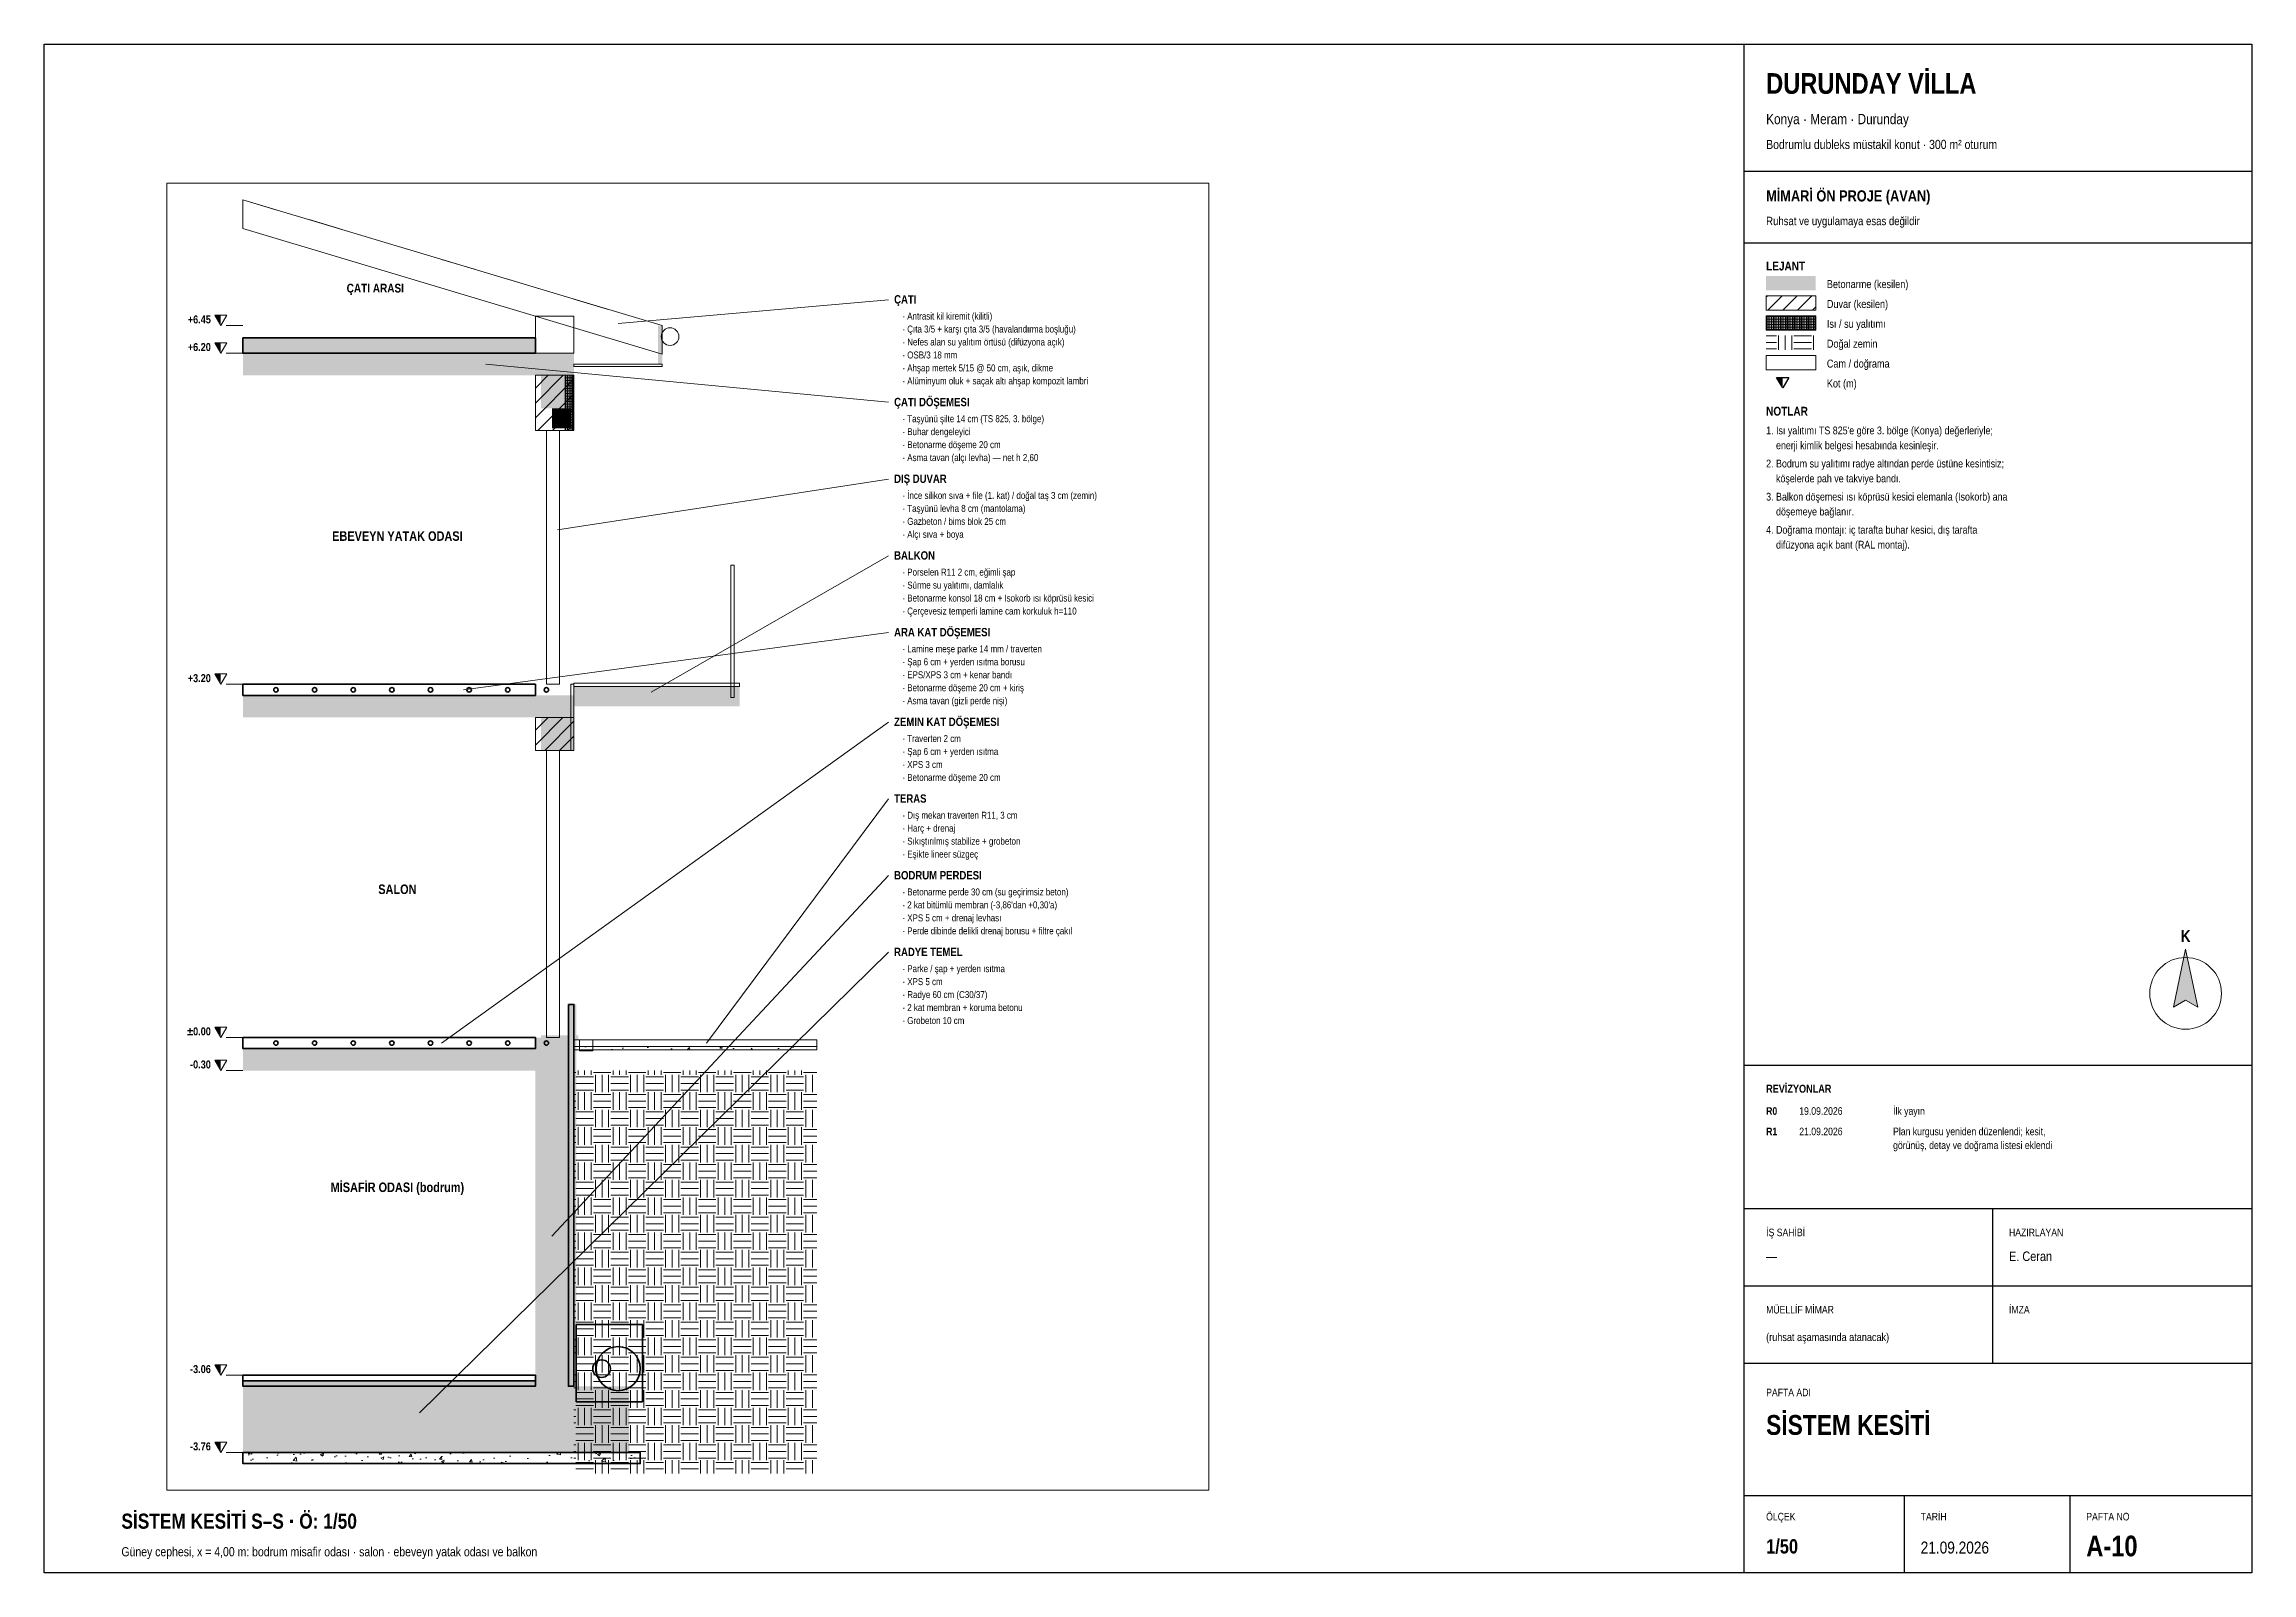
# Paper-space layout 'A-10 SISTEM KESITI' of a CAD drawing. Header units: centimetres, sheet in millimetres. Extents: x 10 to 410, y 10 to 287.
# The model-space entities are those that its viewports show. They can reach past a viewport. Long polylines and large blocks are cut down to what shows.
import ezdxf
from ezdxf.enums import TextEntityAlignment as Align

# ---------------------------------------------------------------- set-up
doc = ezdxf.new("R2010")
doc.units = ezdxf.units.CM
doc.header["$LTSCALE"] = 0.25
for name, color, linetype, lineweight in [('M-CKAP-KIREMIT', 66, 'Continuous', 9), ('M-CKAP-KIREMIT-T', 8, 'Continuous', 5), ('M-CVRE-ZEMIN-T', 8, 'Continuous', 5), ('M-DUVA-GAZBETON-T', 8, 'Continuous', 5), ('M-GOST-ANTET', 176, 'Continuous', 25), ('M-GOST-ANTETYAZI', 177, 'Continuous', 9), ('M-GOST-KESITKOT', 46, 'Continuous', 9), ('M-GOST-KUZEYOKU', 1, 'Continuous', 9), ('M-GOST-LEJANT', 173, 'Continuous', 9), ('M-GOST-YAZI', 2, 'Continuous', 9), ('M-ISYA-TASYUNU-T', 8, 'Continuous', 5), ('M-KALD-TAS', 45, 'Continuous', 9), ('M-PNKS-ALUMINYUM', 171, 'Continuous', 9), ('M-TASI-BETONARME', 5, 'Continuous', 35), ('M-TASI-BETONARME-T', 250, 'Continuous', 5)]:
    doc.layers.add(name, color=color, linetype=linetype, lineweight=lineweight)
doc.layers.add('M-GOST-VPORT', color=8, linetype='Continuous', lineweight=9, plot=False)
doc.styles.add('YAZI', font='arialn.ttf')
doc.styles.add('YAZI-KALIN', font='arialnb.ttf')

psp = doc.layouts.new('A-10 SISTEM KESITI')

# ---------------------------------------------------------------- texts
at = {"layer": 'M-GOST-ANTETYAZI'}
for s, height, style, p in [('DURUNDAY VİLLA', 3.744, 'YAZI-KALIN', (322, 278)), ('Konya · Meram · Durunday', 1.872, 'YAZI', (322, 272.5)), ('Bodrumlu dubleks müstakil konut · 300 m² oturum', 1.656, 'YAZI', (322, 268)), ('MİMARİ ÖN PROJE (AVAN)', 2.016, 'YAZI-KALIN', (322, 258.5)), ('Ruhsat ve uygulamaya esas değildir', 1.512, 'YAZI', (322, 254.2)), ('LEJANT', 1.584, 'YAZI-KALIN', (322, 246)), ('Betonarme (kesilen)', 1.44, 'YAZI', (333, 242.8)), ('Duvar (kesilen)', 1.44, 'YAZI', (333, 239.2)), ('Isı / su yalıtımı', 1.44, 'YAZI', (333, 235.6)), ('Doğal zemin', 1.44, 'YAZI', (333, 232)), ('Cam / doğrama', 1.44, 'YAZI', (333, 228.4)), ('Kot (m)', 1.44, 'YAZI', (333, 224.8)), ('NOTLAR', 1.584, 'YAZI-KALIN', (322, 219.7)), ("1. Isı yalıtımı TS 825'e göre 3. bölge (Konya) değerleriyle;", 1.404, 'YAZI', (322, 216.3)), ('    enerji kimlik belgesi hesabında kesinleşir.', 1.404, 'YAZI', (322, 213.6)), ('2. Bodrum su yalıtımı radye altından perde üstüne kesintisiz;', 1.404, 'YAZI', (322, 210.3)), ('    köşelerde pah ve takviye bandı.', 1.404, 'YAZI', (322, 207.6)), ('3. Balkon döşemesi ısı köprüsü kesici elemanla (Isokorb) ana', 1.404, 'YAZI', (322, 204.3)), ('    döşemeye bağlanır.', 1.404, 'YAZI', (322, 201.6)), ('4. Doğrama montajı: iç tarafta buhar kesici, dış tarafta', 1.404, 'YAZI', (322, 198.3)), ('    difüzyona açık bant (RAL montaj).', 1.404, 'YAZI', (322, 195.6)), ('REVİZYONLAR', 1.44, 'YAZI-KALIN', (322, 97)), ('R0', 1.368, 'YAZI-KALIN', (322, 93)), ('19.09.2026', 1.368, 'YAZI', (328, 93)), ('İlk yayın', 1.368, 'YAZI', (345, 93)), ('R1', 1.368, 'YAZI-KALIN', (322, 89.3)), ('21.09.2026', 1.368, 'YAZI', (328, 89.3)), ('görünüş, detay ve doğrama listesi eklendi', 1.368, 'YAZI', (345, 86.8)), ('Plan kurgusu yeniden düzenlendi; kesit,', 1.368, 'YAZI', (345, 89.3)), ('İŞ SAHİBİ', 1.368, 'YAZI', (322, 71)), ('HAZIRLAYAN', 1.368, 'YAZI', (366, 71)), ('E. Ceran', 1.728, 'YAZI', (366, 66.5)), ('—', 1.73, 'YAZI', (322, 66.5)), ('MÜELLİF MİMAR', 1.368, 'YAZI', (322, 57)), ('İMZA', 1.368, 'YAZI', (366, 57)), ('(ruhsat aşamasında atanacak)', 1.44, 'YAZI', (322, 52)), ('PAFTA ADI', 1.368, 'YAZI', (322, 42)), ('SİSTEM KESİTİ', 3.6, 'YAZI-KALIN', (322, 35)), ('SİSTEM KESİTİ S–S · Ö: 1/50', 2.736, 'YAZI-KALIN', (24, 18)), ('ÖLÇEK', 1.368, 'YAZI', (322, 19.5)), ('TARİH', 1.368, 'YAZI', (350, 19.5)), ('PAFTA NO', 1.368, 'YAZI', (380, 19.5)), ('1/50', 2.592, 'YAZI-KALIN', (322, 13.5)), ('A-10', 3.744, 'YAZI-KALIN', (380, 13)), ('Güney cephesi, x = 4,00 m: bodrum misafir odası · salon · ebeveyn yatak odası ve balkon', 1.656, 'YAZI', (24, 13)), ('21.09.2026', 2.16, 'YAZI', (350, 13.5))]:
    psp.add_text(s, height=height, dxfattribs=dict(at, style=style)).set_placement(p)
at = {"layer": 'M-GOST-ANTETYAZI', "style": 'YAZI-KALIN'}
psp.add_text('K', height=2.16, dxfattribs=at).set_placement((398, 124.3), align=Align.CENTER)

msp = doc.modelspace()

# ---------------------------------------------------------------- texts
at = {"layer": 'M-GOST-KESITKOT', "style": 'YAZI-KALIN'}
for s, p in [('+6.45', (-29, 647)), ('+6.20', (-29, 622)), ('+3.20', (-29, 322)), ('%%p0.00', (-29, 2)), ('-0.30', (-29, -28)), ('-3.06', (-29, -304)), ('-3.76', (-29, -374))]:
    msp.add_text(s, height=7.2, dxfattribs=at).set_placement(p, align=Align.RIGHT)
at = {"layer": 'M-GOST-YAZI', "style": 'YAZI-KALIN'}
for s, height, p in [('ÇATI ARASI', 7.92, (120, 675)), ('EBEVEYN YATAK ODASI', 8.64, (140, 450)), ('SALON', 8.64, (140, 130)), ('MİSAFİR ODASI (bodrum)', 8.64, (140, -140))]:
    msp.add_text(s, height=height, dxfattribs=at).set_placement(p, align=Align.CENTER)
at = {"layer": 'M-GOST-YAZI'}
for s, height, style, p in [('ÇATI', 7.56, 'YAZI-KALIN', (590, 665)), ('· Antrasit kil kiremit (kilitli)', 6.3, 'YAZI', (597.5, 650.5)), ('· Çıta 3/5 + karşı çıta 3/5 (havalandırma boşluğu)', 6.3, 'YAZI', (597.5, 638.75)), ('· Nefes alan su yalıtım örtüsü (difüzyona açık)', 6.3, 'YAZI', (597.5, 627)), ('· OSB/3 18 mm', 6.3, 'YAZI', (597.5, 615.25)), ('· Ahşap mertek 5/15 @ 50 cm, aşık, dikme', 6.3, 'YAZI', (597.5, 603.5)), ('ÇATI DÖŞEMESI', 7.56, 'YAZI-KALIN', (590, 572)), ('· Alüminyum oluk + saçak altı ahşap kompozit lambri', 6.3, 'YAZI', (597.5, 591.75)), ('· Taşyünü şilte 14 cm (TS 825, 3. bölge)', 6.3, 'YAZI', (597.5, 557.5)), ('· Buhar dengeleyici', 6.3, 'YAZI', (597.5, 545.75)), ('· Betonarme döşeme 20 cm', 6.3, 'YAZI', (597.5, 534)), ('· Asma tavan (alçı levha) — net h 2,60', 6.3, 'YAZI', (597.5, 522.25)), ('DIŞ DUVAR', 7.56, 'YAZI-KALIN', (590, 502.5)), ('· İnce silikon sıva + file (1. kat) / doğal taş 3 cm (zemin)', 6.3, 'YAZI', (597.5, 488)), ('· Taşyünü levha 8 cm (mantolama)', 6.3, 'YAZI', (597.5, 476.25)), ('· Gazbeton / bims blok 25 cm', 6.3, 'YAZI', (597.5, 464.5)), ('BALKON', 7.56, 'YAZI-KALIN', (590, 433)), ('· Alçı sıva + boya', 6.3, 'YAZI', (597.5, 452.75)), ('· Porselen R11 2 cm, eğimli şap', 6.3, 'YAZI', (597.5, 418.5)), ('· Sürme su yalıtımı, damlalık', 6.3, 'YAZI', (597.5, 406.75)), ('· Betonarme konsol 18 cm + Isokorb ısı köprüsü kesici', 6.3, 'YAZI', (597.5, 395)), ('· Çerçevesiz temperli lamine cam korkuluk h=110', 6.3, 'YAZI', (597.5, 383.25)), ('ARA KAT DÖŞEMESI', 7.56, 'YAZI-KALIN', (590, 363.5)), ('· Lamine meşe parke 14 mm / traverten', 6.3, 'YAZI', (597.5, 349)), ('· Şap 6 cm + yerden ısıtma borusu', 6.3, 'YAZI', (597.5, 337.25)), ('· EPS/XPS 3 cm + kenar bandı', 6.3, 'YAZI', (597.5, 325.5)), ('· Betonarme döşeme 20 cm + kiriş', 6.3, 'YAZI', (597.5, 313.75)), ('· Asma tavan (gizli perde nişi)', 6.3, 'YAZI', (597.5, 302)), ('ZEMIN KAT DÖŞEMESI', 7.56, 'YAZI-KALIN', (590, 282.25)), ('· Traverten 2 cm', 6.3, 'YAZI', (597.5, 267.75)), ('· Şap 6 cm + yerden ısıtma', 6.3, 'YAZI', (597.5, 256)), ('· XPS 3 cm', 6.3, 'YAZI', (597.5, 244.25)), ('TERAS', 7.56, 'YAZI-KALIN', (590, 212.75)), ('· Betonarme döşeme 20 cm', 6.3, 'YAZI', (597.5, 232.5)), ('· Dış mekan traverten R11, 3 cm', 6.3, 'YAZI', (597.5, 198.25)), ('· Harç + drenaj', 6.3, 'YAZI', (597.5, 186.5)), ('· Sıkıştırılmış stabilize + grobeton', 6.3, 'YAZI', (597.5, 174.75)), ('· Eşikte lineer süzgeç', 6.3, 'YAZI', (597.5, 163)), ('BODRUM PERDESI', 7.56, 'YAZI-KALIN', (590, 143.25)), ('· Betonarme perde 30 cm (su geçirimsiz beton)', 6.3, 'YAZI', (597.5, 128.75)), ("· 2 kat bitümlü membran (-3,86'dan +0,30'a)", 6.3, 'YAZI', (597.5, 117)), ('· XPS 5 cm + drenaj levhası', 6.3, 'YAZI', (597.5, 105.25)), ('· Perde dibinde delikli drenaj borusu + filtre çakıl', 6.3, 'YAZI', (597.5, 93.5)), ('RADYE TEMEL', 7.56, 'YAZI-KALIN', (590, 73.75)), ('· Parke / şap + yerden ısıtma', 6.3, 'YAZI', (597.5, 59.25)), ('· XPS 5 cm', 6.3, 'YAZI', (597.5, 47.5)), ('· Radye 60 cm (C30/37)', 6.3, 'YAZI', (597.5, 35.75)), ('· 2 kat membran + koruma betonu', 6.3, 'YAZI', (597.5, 24)), ('· Grobeton 10 cm', 6.3, 'YAZI', (597.5, 12.25))]:
    msp.add_text(s, height=height, dxfattribs=dict(at, style=style)).set_placement(p)

# ---------------------------------------------------------------- hatches: boundary and pattern name
at = {"layer": 'M-CKAP-KIREMIT-T'}
h = msp.add_hatch(color=256, dxfattribs=at)
h.dxf.hatch_style = 1
h.paths.add_polyline_path([(376, 645), (380, 645), (380, 610), (376, 610)])
at = {"layer": 'M-CVRE-ZEMIN-T'}
h = msp.add_hatch(dxfattribs=at)
h.set_pattern_fill('EARTH', scale=2.5)
h.paths.add_polyline_path([(300, -30), (520, -30), (520, -395), (300, -395)])
at = {"layer": 'M-DUVA-GAZBETON-T'}
h = msp.add_hatch(dxfattribs=at)
h.set_pattern_fill('ANSI31', scale=3)
h.paths.add_polyline_path([(265, 600), (300, 600), (300, 550), (265, 550)])
h = msp.add_hatch(dxfattribs=at)
h.set_pattern_fill('ANSI31', scale=3)
h.paths.add_polyline_path([(265, 290), (300, 290), (300, 260), (265, 260)])
at = {"layer": 'M-GOST-KESITKOT'}
h = msp.add_hatch(color=256, dxfattribs=at)
h.dxf.hatch_style = 1
h.paths.add_polyline_path([(-25.5, 654.5), (-20, 654.5), (-20, 645)])
h = msp.add_hatch(color=256, dxfattribs=at)
h.dxf.hatch_style = 1
h.paths.add_polyline_path([(-25.5, 629.5), (-20, 629.5), (-20, 620)])
h = msp.add_hatch(color=256, dxfattribs=at)
h.dxf.hatch_style = 1
h.paths.add_polyline_path([(-25.5, 329.5), (-20, 329.5), (-20, 320)])
h = msp.add_hatch(color=256, dxfattribs=at)
h.dxf.hatch_style = 1
h.paths.add_polyline_path([(-25.5, 9.5), (-20, 9.5), (-20, 0)])
h = msp.add_hatch(color=256, dxfattribs=at)
h.dxf.hatch_style = 1
h.paths.add_polyline_path([(-25.5, -20.5), (-20, -20.5), (-20, -30)])
h = msp.add_hatch(color=256, dxfattribs=at)
h.dxf.hatch_style = 1
h.paths.add_polyline_path([(-25.5, -296.5), (-20, -296.5), (-20, -306)])
h = msp.add_hatch(color=256, dxfattribs=at)
h.dxf.hatch_style = 1
h.paths.add_polyline_path([(-25.5, -366.5), (-20, -366.5), (-20, -376)])
at = {"layer": 'M-ISYA-TASYUNU-T'}
h = msp.add_hatch(dxfattribs=at)
h.set_pattern_fill('INSUL', scale=0.25)
h.paths.add_polyline_path([(0, 634), (265, 634), (265, 620), (0, 620)])
h = msp.add_hatch(dxfattribs=at)
h.set_pattern_fill('INSUL', scale=0.25)
h.paths.add_polyline_path([(292, 600), (300, 600), (300, 550), (292, 550)])
h = msp.add_hatch(dxfattribs=at)
h.set_pattern_fill('INSUL', scale=0.25)
h.paths.add_polyline_path([(295, 30), (300, 30), (300, -316), (295, -316)])
h = msp.add_hatch(dxfattribs=at)
h.set_pattern_fill('INSUL', scale=0.25)
h.paths.add_polyline_path([(0, -311), (265, -311), (265, -316), (0, -316)])
at = {"layer": 'M-PNKS-ALUMINYUM'}
h = msp.add_hatch(color=256, dxfattribs=at)
h.dxf.hatch_style = 1
h.paths.add_polyline_path([(280, 570), (297, 570), (297, 552), (280, 552)])
h = msp.add_hatch(color=256, dxfattribs=at)
h.dxf.hatch_style = 1
h.paths.add_polyline_path([(300, 318), (450, 318), (450, 300), (300, 300)])
h = msp.add_hatch(color=256, dxfattribs=at)
h.dxf.hatch_style = 1
h.paths.add_polyline_path([(270, 2), (304, 2), (304, -2), (270, -2)])
at = {"layer": 'M-TASI-BETONARME-T'}
h = msp.add_hatch(color=256, dxfattribs=at)
h.dxf.hatch_style = 1
h.paths.add_polyline_path([(0, 620), (300, 620), (300, 600), (0, 600)])
h = msp.add_hatch(color=256, dxfattribs=at)
h.dxf.hatch_style = 1
h.paths.add_polyline_path([(270, 600), (300, 600), (300, 570), (270, 570)])
h = msp.add_hatch(color=256, dxfattribs=at)
h.dxf.hatch_style = 1
h.paths.add_polyline_path([(0, 310), (300, 310), (300, 290), (0, 290)])
h = msp.add_hatch(color=256, dxfattribs=at)
h.dxf.hatch_style = 1
h.paths.add_polyline_path([(270, 290), (300, 290), (300, 260), (270, 260)])
h = msp.add_hatch(color=256, dxfattribs=at)
h.dxf.hatch_style = 1
h.paths.add_polyline_path([(300, 30), (302, 30), (302, -316), (300, -316)])
h = msp.add_hatch(color=256, dxfattribs=at)
h.dxf.hatch_style = 1
h.paths.add_polyline_path([(265, 0), (295, 0), (295, -316), (265, -316)])
h = msp.add_hatch(color=256, dxfattribs=at)
h.dxf.hatch_style = 1
h.paths.add_polyline_path([(0, -10), (300, -10), (300, -30), (0, -30)])
h = msp.add_hatch(dxfattribs=at)
h.set_pattern_fill('AR-CONC', scale=0.15)
h.paths.add_polyline_path([(300, -8), (520, -8), (520, -11), (300, -11)])
h = msp.add_hatch(color=256, dxfattribs=at)
h.dxf.hatch_style = 1
h.paths.add_polyline_path([(270, -30), (300, -30), (300, -60), (270, -60)])
h = msp.add_hatch(color=256, dxfattribs=at)
h.dxf.hatch_style = 1
h.paths.add_polyline_path([(0, -316), (350, -316), (350, -376), (0, -376)])
h = msp.add_hatch(dxfattribs=at)
h.set_pattern_fill('AR-CONC', scale=0.15)
h.paths.add_polyline_path([(0, -376), (360, -376), (360, -386), (0, -386)])

# ---------------------------------------------------------------- linework, layer by layer
at = {"layer": 'M-CKAP-KIREMIT'}
for p, q in [((0, 759), (30, 750)), ((60, 741), (90, 732)), ((120, 723), (150, 714)), ((180, 705), (210, 696)), ((240, 687), (270, 678)), ((300, 669), (330, 660))]:
    msp.add_line(p, q, dxfattribs=at)
for points in [[(0, 759), (380, 645), (380, 619), (0, 733)], [(265, 653.5), (300, 653.5), (300, 620), (265, 620)], [(300, 610), (380, 610), (380, 608), (300, 608)]]:
    msp.add_lwpolyline(points, close=True, dxfattribs=at)
msp.add_circle((387, 635), 8, dxfattribs=at)
at = {"layer": 'M-GOST-KESITKOT'}
for p, q in [((-15, 645), (0, 645)), ((-15, 620), (0, 620)), ((-15, 320), (0, 320)), ((-15, 0), (0, 0)), ((-15, -30), (0, -30)), ((-15, -306), (0, -306)), ((-15, -376), (0, -376))]:
    msp.add_line(p, q, dxfattribs=at)
for points in [[(-25.5, 654.5), (-14.5, 654.5), (-20, 645)], [(-25.5, 629.5), (-14.5, 629.5), (-20, 620)], [(-25.5, 329.5), (-14.5, 329.5), (-20, 320)], [(-25.5, 9.5), (-14.5, 9.5), (-20, 0)], [(-25.5, -20.5), (-14.5, -20.5), (-20, -30)], [(-25.5, -296.5), (-14.5, -296.5), (-20, -306)], [(-25.5, -366.5), (-14.5, -366.5), (-20, -376)]]:
    msp.add_lwpolyline(points, close=True, dxfattribs=at)
at = {"layer": 'M-GOST-YAZI'}
for p, q in [((585, 668.5), (340, 647)), ((585, 575.5), (220, 610)), ((585, 506), (285, 460)), ((585, 436.5), (370, 313)), ((585, 367), (200, 315)), ((585, 285.75), (180, -5)), ((585, 216.25), (420, -5)), ((585, 146.75), (280, -180)), ((585, 77.25), (160, -340))]:
    msp.add_line(p, q, dxfattribs=at)
at = {"layer": 'M-KALD-TAS'}
for points in [[(300, -2), (520, -2), (520, -8), (300, -8)], [(300, -8), (520, -8), (520, -11), (300, -11)], [(305, -2), (317, -2), (317, -12), (305, -12)]]:
    msp.add_lwpolyline(points, close=True, dxfattribs=at)
at = {"layer": 'M-PNKS-ALUMINYUM'}
for points in [[(265, 600), (300, 600), (300, 550), (265, 550)], [(292, 600), (300, 600), (300, 550), (292, 550)], [(275, 550), (287, 550), (287, 320), (275, 320)], [(442, 428), (445, 428), (445, 308), (442, 308)], [(297, 320), (300, 320), (300, 260), (297, 260)], [(300, 321), (450, 321), (450, 318), (300, 318)], [(265, 290), (300, 290), (300, 260), (265, 260)], [(275, 260), (287, 260), (287, 0), (275, 0)]]:
    msp.add_lwpolyline(points, close=True, dxfattribs=at)
at = {"layer": 'M-TASI-BETONARME'}
for points in [[(0, 634), (265, 634), (265, 620), (0, 620)], [(0, 320), (265, 320), (265, 310), (0, 310)], [(295, 30), (300, 30), (300, -316), (295, -316)], [(0, 0), (265, 0), (265, -10), (0, -10)], [(302, -260), (362, -260), (362, -330), (302, -330)], [(0, -306), (265, -306), (265, -316), (0, -316)], [(0, -311), (265, -311), (265, -316), (0, -316)], [(0, -376), (360, -376), (360, -386), (0, -386)]]:
    msp.add_lwpolyline(points, close=True, dxfattribs=at)
for centre, radius in [((30, 315), 2), ((65, 315), 2), ((100, 315), 2), ((135, 315), 2), ((170, 315), 2), ((205, 315), 2), ((240, 315), 2), ((275, 315), 2), ((30, -5), 2), ((65, -5), 2), ((100, -5), 2), ((135, -5), 2), ((170, -5), 2), ((205, -5), 2), ((240, -5), 2), ((275, -5), 2), ((340, -300), 20), ((325, -300), 8)]:
    msp.add_circle(centre, radius, dxfattribs=at)

msp.set_redraw_order([(e.dxf.handle, doc.entitydb.next_handle()) for e in msp.query("TEXT MTEXT ATTDEF DIMENSION ARC_DIMENSION")])  # texts and dimensions are drawn at this point

# ---------------------------------------------------------------- hatches: boundary and pattern name
at = {"layer": 'M-GOST-ANTET'}
h = psp.add_hatch(color=256, dxfattribs=at)
h.dxf.hatch_style = 1
h.paths.add_polyline_path([(323.9, 226.6), (325, 226.6), (325, 224.7)])
at = {"layer": 'M-GOST-KUZEYOKU'}
h = psp.add_hatch(color=256, dxfattribs=at)
h.dxf.hatch_style = 1
h.paths.add_polyline_path([(398, 123), (400.2, 112.5), (398, 113.8), (395.8, 112.5)])
at = {"layer": 'M-GOST-LEJANT'}
h = psp.add_hatch(color=256, dxfattribs=at)
h.dxf.hatch_style = 1
h.paths.add_polyline_path([(322, 245), (331, 245), (331, 242.4), (322, 242.4)])
h = psp.add_hatch(dxfattribs=at)
h.set_pattern_fill('ANSI31', scale=0.6)
h.paths.add_polyline_path([(322, 241.4), (331, 241.4), (331, 238.8), (322, 238.8)])
h = psp.add_hatch(dxfattribs=at)
h.set_pattern_fill('INSUL', scale=0.05)
h.paths.add_polyline_path([(322, 237.8), (331, 237.8), (331, 235.2), (322, 235.2)])
h = psp.add_hatch(dxfattribs=at)
h.set_pattern_fill('EARTH', scale=0.5)
h.paths.add_polyline_path([(322, 234.2), (331, 234.2), (331, 231.6), (322, 231.6)])

# ---------------------------------------------------------------- linework, layer by layer
at = {"layer": 'M-GOST-ANTET'}
for p, q in [((318, 264), (410, 264)), ((318, 251), (410, 251)), ((318, 102), (410, 102)), ((318, 76), (410, 76)), ((363, 76), (363, 62)), ((318, 62), (410, 62)), ((363, 62), (363, 48)), ((318, 48), (410, 48)), ((318, 24), (410, 24)), ((347, 24), (347, 10)), ((377, 24), (377, 10))]:
    psp.add_line(p, q, dxfattribs=at)
for points in [[(10, 287), (410, 287), (410, 10), (10, 10)], [(318, 287), (410, 287), (410, 10), (318, 10)], [(323.9, 226.6), (326.1, 226.6), (325, 224.7)]]:
    psp.add_lwpolyline(points, close=True, dxfattribs=at)
at = {"layer": 'M-GOST-KUZEYOKU'}
psp.add_lwpolyline([(398, 123), (400.2, 112.5), (398, 113.8), (395.8, 112.5)], close=True, dxfattribs=at)
psp.add_circle((398, 115), 6.5, dxfattribs=at)
at = {"layer": 'M-GOST-LEJANT'}
for points in [[(322, 241.4), (331, 241.4), (331, 238.8), (322, 238.8)], [(322, 237.8), (331, 237.8), (331, 235.2), (322, 235.2)], [(322, 230.6), (331, 230.6), (331, 228), (322, 228)]]:
    psp.add_lwpolyline(points, close=True, dxfattribs=at)

psp.set_redraw_order([(e.dxf.handle, doc.entitydb.next_handle()) for e in psp.query("TEXT MTEXT ATTDEF DIMENSION ARC_DIMENSION")])  # texts and dimensions are drawn at this point

# ---------------------------------------------------------------- viewports
at = {"layer": 'M-GOST-VPORT'}
psp.add_viewport(center=(126.6, 143.4), size=(188.8, 236.8), view_center_point=(403, 182), view_height=1184, dxfattribs=at)

doc.saveas('drawing.dxf')
